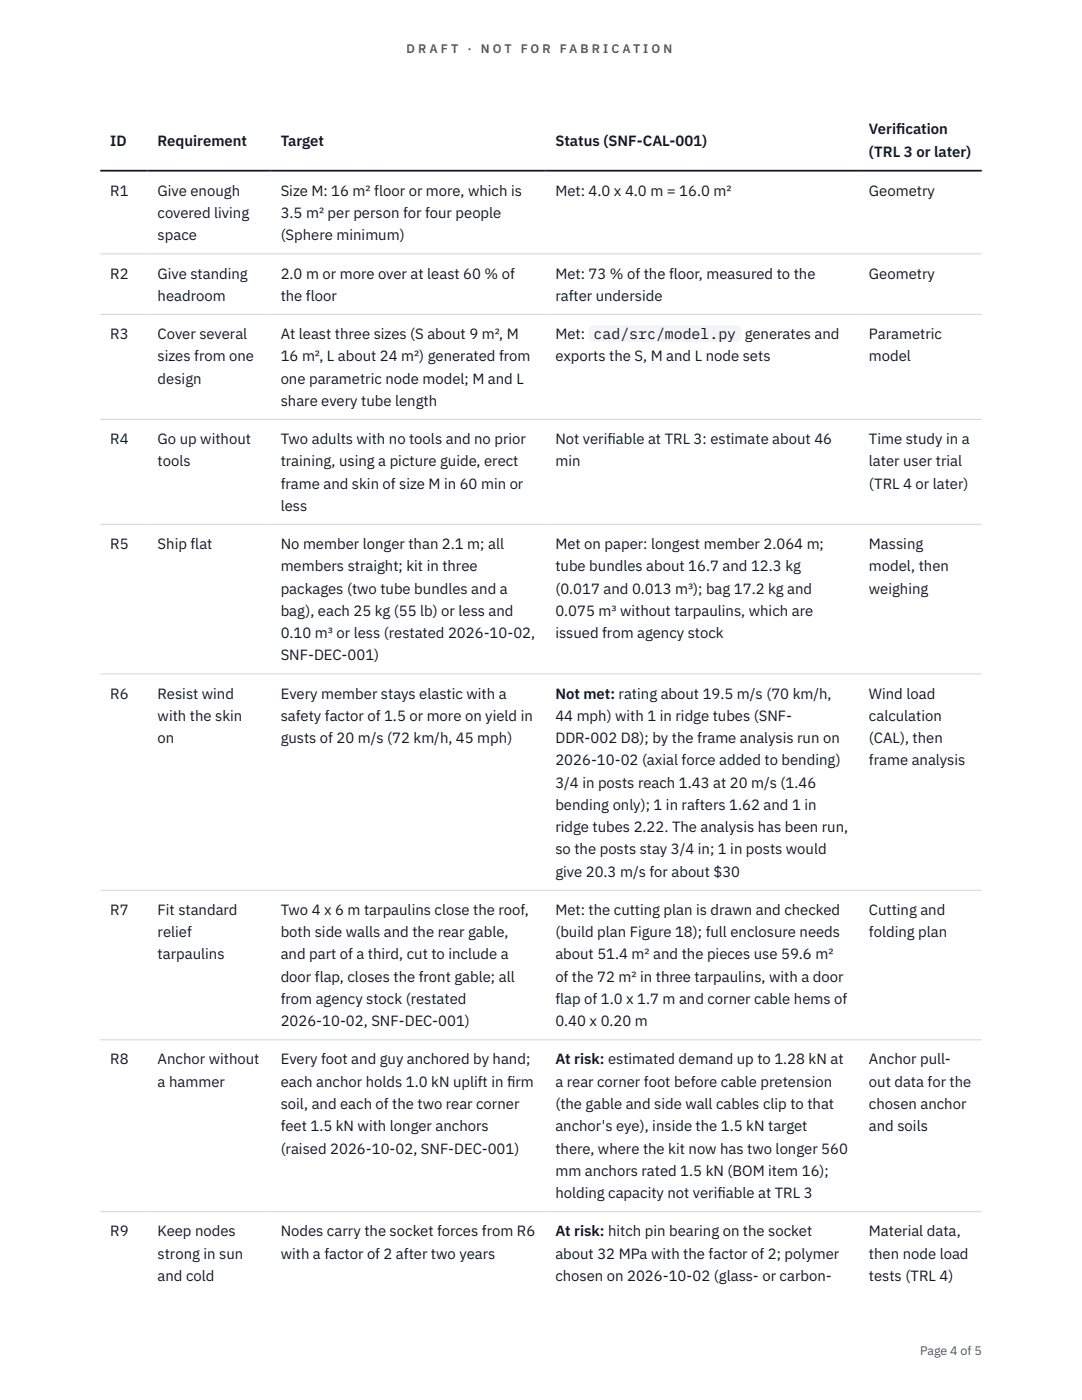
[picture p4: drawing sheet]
<svg xmlns="http://www.w3.org/2000/svg" width="216mm" height="279mm" viewBox="0 0 216 279" stroke-linecap="round" stroke-linejoin="round" font-family="sans-serif">
<defs><g id="words">
<g font-size="3" fill="#111827">
<text x="22" y="29.1">ID</text>
<text x="31.5" y="29.1">Requirement</text>
<text x="56" y="29.1">Target</text>
<text x="110.8" y="29.1">Status (SNF-CAL-001)</text>
<text x="173.4" y="26.8">Verif</text>
<text x="178.8" y="26.8">ication</text>
<text x="173.4" y="31.3">(TRL 3 or later)</text>
<text x="22" y="39.1">R1</text>
<text x="31.5" y="39.1">Give enough</text>
<text x="56" y="39.1">Size M: 16 m² floor or more, which is</text>
<text x="110.8" y="39.1">Met: 4.0 x 4.0 m = 16.0 m²</text>
<text x="173.4" y="39.1">Geometry</text>
<text x="31.5" y="43.5">covered living</text>
<text x="31.5" y="48">space</text>
<text x="56" y="43.5">3.5 m² per person for four people</text>
<text x="56" y="48">(Sphere minimum)</text>
<text x="22" y="55.6">R2</text>
<text x="31.5" y="55.6">Give standing</text>
<text x="56" y="55.6">2.0 m or more over at least 60 % of</text>
<text x="110.8" y="55.6">Met: 73 % of the floor, measured to the</text>
<text x="173.4" y="55.6">Geometry</text>
<text x="31.5" y="60">headroom</text>
<text x="56" y="60">the floor</text>
<text x="110.8" y="60">rafter underside</text>
<text x="22" y="67.7">R3</text>
<text x="31.5" y="67.7">Cover several</text>
<text x="56" y="67.7">At least three sizes (S about 9 m², M</text>
<text x="110.8" y="67.7">Met:</text>
<text x="118.5" y="67.7">cad/src/model.py</text>
<text x="148.6" y="67.7">generates and</text>
<text x="173.4" y="67.7">Parametric</text>
<text x="31.5" y="72.1">sizes from one</text>
<text x="31.5" y="76.5">design</text>
<text x="56" y="72.1">16 m², L about 24 m²) generated from</text>
<text x="56" y="76.5">one parametric node model; M and L</text>
<text x="110.8" y="72.1">exports the S, M and L node sets</text>
<text x="173.4" y="72.1">model</text>
<text x="56" y="81">share every tube length</text>
<text x="22" y="88.6">R4</text>
<text x="31.5" y="88.6">Go up without</text>
<text x="56" y="88.6">Two adults with no tools and no prior</text>
<text x="110.8" y="88.6">Not verif</text>
<text x="121.2" y="88.6">iable at TRL 3: estimate about 46</text>
<text x="173.4" y="88.6">Time study in a</text>
<text x="31.5" y="93.1">tools</text>
<text x="56" y="93.1">training, using a picture guide, erect</text>
<text x="110.8" y="93.1">min</text>
<text x="173.4" y="93.1">later user trial</text>
<text x="56" y="97.5">frame and skin of size M in 60 min or</text>
<text x="56" y="101.9">less</text>
<text x="173.4" y="97.5">(TRL 4 or later)</text>
<text x="22" y="109.6">R5</text>
<text x="31.5" y="109.6">Ship flat</text>
<text x="56" y="109.6">No member longer than 2.1 m; all</text>
<text x="110.8" y="109.6">Met on paper: longest member 2.064 m;</text>
<text x="173.4" y="109.6">Massing</text>
<text x="56" y="114">members straight; kit in three</text>
<text x="56" y="118.5">packages (two tube bundles and a</text>
<text x="110.8" y="114">tube bundles about 16.7 and 12.3 kg</text>
<text x="110.8" y="118.5">(0.017 and 0.013 m³); bag 17.2 kg and</text>
<text x="173.4" y="114">model, then</text>
<text x="173.4" y="118.5">weighing</text>
<text x="56" y="122.9">bag), each 25 kg (55 lb) or less and</text>
<text x="110.8" y="122.9">0.075 m³ without tarpaulins, which are</text>
<text x="56" y="127.3">0.10 m³ or less (restated 2026-10-02,</text>
<text x="56" y="131.8">SNF-DEC-001)</text>
<text x="110.8" y="127.3">issued from agency stock</text>
<text x="22" y="139.4">R6</text>
<text x="31.5" y="139.4">Resist wind</text>
<text x="31.5" y="143.9">with the skin</text>
<text x="56" y="139.4">Every member stays elastic with a</text>
<text x="56" y="143.9">safety factor of 1.5 or more on yield in</text>
<text x="110.8" y="139.4">Not met: rating about 19.5 m/s (70 km/h,</text>
<text x="110.8" y="143.9">44 mph) with 1 in ridge tubes (SNF-</text>
<text x="173.4" y="139.4">Wind load</text>
<text x="173.4" y="143.9">calculation</text>
<text x="31.5" y="148.3">on</text>
<text x="56" y="148.3">gusts of 20 m/s (72 km/h, 45 mph)</text>
<text x="110.8" y="148.3">DDR-002 D8); by the frame analysis run on</text>
<text x="173.4" y="148.3">(CAL), then</text>
<text x="110.8" y="152.7">2026-10-02 (axial force added to bending)</text>
<text x="173.4" y="152.7">frame analysis</text>
<text x="110.8" y="157.2">3/4 in posts reach 1.43 at 20 m/s (1.46</text>
<text x="110.8" y="161.6">bending only); 1 in rafters 1.62 and 1 in</text>
<text x="110.8" y="166.1">ridge tubes 2.22. The analysis has been run,</text>
<text x="110.8" y="170.5">so the posts stay 3/4 in; 1 in posts would</text>
<text x="110.8" y="175">give 20.3 m/s for about $30</text>
<text x="22" y="182.6">R7</text>
<text x="31.5" y="182.6">Fit standard</text>
<text x="56" y="182.6">Two 4 x 6 m tarpaulins close the roof,</text>
<text x="110.8" y="182.6">Met: the cutting plan is drawn and checked</text>
<text x="173.4" y="182.6">Cutting and</text>
<text x="31.5" y="187">relief</text>
<text x="31.5" y="191.5">tarpaulins</text>
<text x="56" y="187">both side walls and the rear gable,</text>
<text x="56" y="191.5">and part of a third, cut to include a</text>
<text x="110.8" y="187">(build plan Figure 18); full enclosure needs</text>
<text x="110.8" y="191.5">about 51.4 m² and the pieces use 59.6 m²</text>
<text x="173.4" y="187">folding plan</text>
<text x="56" y="195.9">door flap, closes the front gable; all</text>
<text x="110.8" y="195.9">of the 72 m² in three tarpaulins, with a door</text>
<text x="56" y="200.4">from agency stock (restated</text>
<text x="110.8" y="200.4">flap of 1.0 x 1.7 m and corner cable hems of</text>
<text x="56" y="204.8">2026-10-02, SNF-DEC-001)</text>
<text x="110.8" y="204.8">0.40 x 0.20 m</text>
<text x="22" y="212.4">R8</text>
<text x="31.5" y="212.4">Anchor without</text>
<text x="56" y="212.4">Every foot and guy anchored by hand;</text>
<text x="110.8" y="212.4">At risk: estimated demand up to 1.28 kN at</text>
<text x="173.4" y="212.4">Anchor pull-</text>
<text x="31.5" y="216.9">a hammer</text>
<text x="56" y="216.9">each anchor holds 1.0 kN uplift in f</text>
<text x="56" y="221.3">soil, and each of the two rear corner</text>
<text x="101.2" y="216.9">irm</text>
<text x="110.8" y="216.9">a rear corner foot before cable pretension</text>
<text x="110.8" y="221.3">(the gable and side wall cables clip to that</text>
<text x="173.4" y="216.9">out data for the</text>
<text x="173.4" y="221.3">chosen anchor</text>
<text x="56" y="225.8">feet 1.5 kN with longer anchors</text>
<text x="110.8" y="225.8">anchor's eye), inside the 1.5 kN target</text>
<text x="173.4" y="225.8">and soils</text>
<text x="56" y="230.2">(raised 2026-10-02, SNF-DEC-001)</text>
<text x="110.8" y="230.2">there, where the kit now has two longer 560</text>
<text x="110.8" y="234.7">mm anchors rated 1.5 kN (BOM item 16);</text>
<text x="110.8" y="239.1">holding capacity not verif</text>
<text x="143.2" y="239.1">iable at TRL 3</text>
<text x="22" y="246.7">R9</text>
<text x="31.5" y="246.7">Keep nodes</text>
<text x="31.5" y="251.2">strong in sun</text>
<text x="56" y="246.7">Nodes carry the socket forces from R6</text>
<text x="56" y="251.2">with a factor of 2 after two years</text>
<text x="110.8" y="246.7">At risk: hitch pin bearing on the socket</text>
<text x="110.8" y="251.2">about 32 MPa with the factor of 2; polymer</text>
<text x="173.4" y="246.7">Material data,</text>
<text x="173.4" y="251.2">then node load</text>
<text x="31.5" y="255.6">and cold</text>
<text x="110.8" y="255.6">chosen on 2026-10-02 (glass- or carbon-</text>
<text x="173.4" y="255.6">tests (TRL 4)</text>
</g>
<g font-size="2.5" fill="#b45309">
<text x="81.1" y="10.5">D R A F T</text>
<text x="93.3" y="10.5">·</text>
<text x="95.9" y="10.5">N O T</text>
<text x="103.9" y="10.5">F O R</text>
<text x="111.7" y="10.5">F A B R I C A T I O N</text>
</g>
<text font-size="2.5" fill="#4b5563" x="183.6" y="270.3">Page 4 of 5</text>
</g></defs>
<path d="M20 50.7h175.9M20 62.7h175.9M20 83.7h175.9M20 104.6h175.9M20 134.5h175.9M20 177.7h175.9M20 207.5h175.9M20 241.8h175.9" fill="none" stroke="#d1d5db" stroke-width=".2"/>
<path d="M20 34.1h175.9" fill="none" stroke="#111827" stroke-width=".35"/>
<path d="M117.5 64.9h30.4v3.3h-30.4z" fill="#f3f4f6"/>
<use href="#words"/>
</svg>
